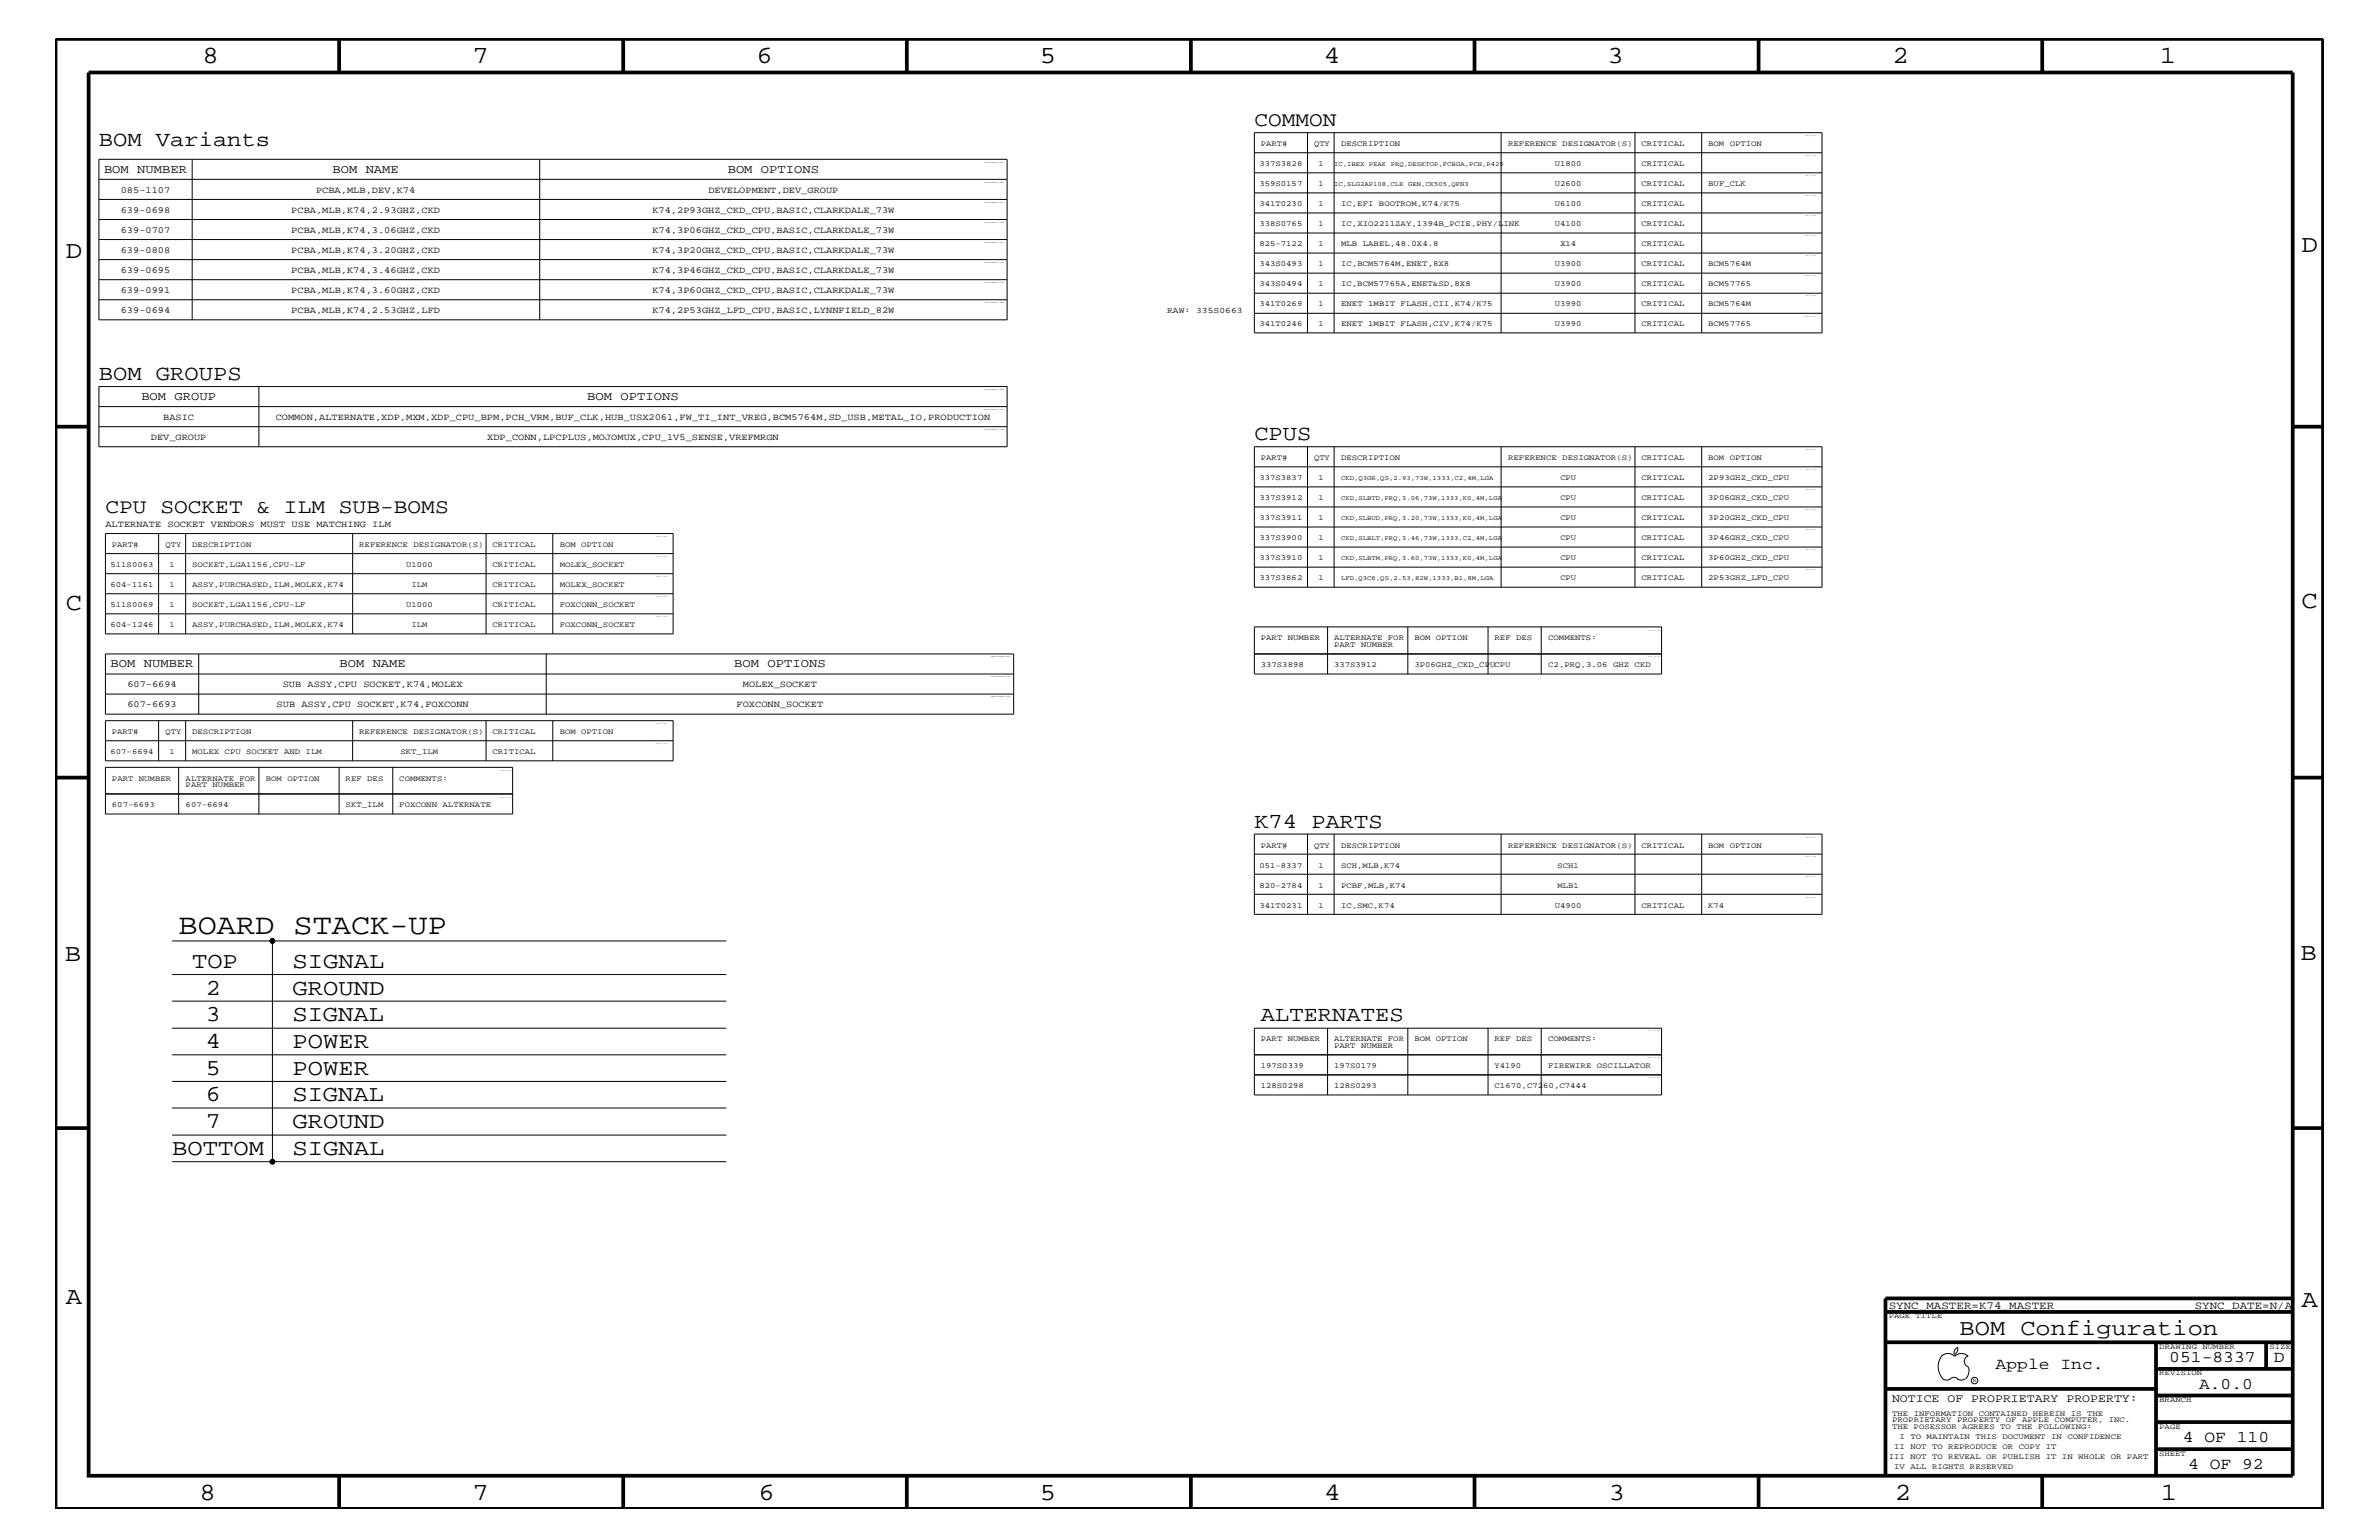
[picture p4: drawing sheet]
<svg xmlns="http://www.w3.org/2000/svg" width="432mm" height="279mm" viewBox="0 0 432 279" stroke-linecap="round" stroke-linejoin="round" font-family="sans-serif">
<defs><g id="words">
<text font-size="5.2" x="32.4" y="169.5">BOARD STACK-UP</text>
<g font-size="4.5">
<text x="36.7" y="11.5">8</text>
<text x="85.8" y="11.5">7</text>
<text x="137.3" y="11.5">6</text>
<text x="188.7" y="11.5">5</text>
<text x="240.3" y="11.5">4</text>
<text x="291.8" y="11.5">3</text>
<text x="343.5" y="11.5">2</text>
<text x="392" y="11.5">1</text>
<text x="11.9" y="46.8">D</text>
<text x="417.7" y="45.7">D</text>
<text x="11.9" y="110.6">C</text>
<text x="417.7" y="110.3">C</text>
<text x="11.8" y="174.3">B</text>
<text x="417.6" y="174.2">B</text>
<text x="11.9" y="236.7">A</text>
<text x="417.7" y="237.1">A</text>
<text x="36.2" y="272.1">8</text>
<text x="85.8" y="272.1">7</text>
<text x="137.7" y="272.1">6</text>
<text x="188.7" y="272.1">5</text>
<text x="240.4" y="272.1">4</text>
<text x="292" y="272.1">3</text>
<text x="343.9" y="272.1">2</text>
<text x="392.2" y="272.1">1</text>
</g>
<g font-size="4.1">
<text x="34.9" y="175.6">TOP</text>
<text x="53.1" y="175.6">SIGNAL</text>
<text x="37.3" y="185.3">3</text>
<text x="37.3" y="180.5">2</text>
<text x="53.1" y="185.3">SIGNAL</text>
<text x="53.1" y="180.5">GROUND</text>
<text x="37.3" y="190.2">4</text>
<text x="53.1" y="190.2">POWER</text>
<text x="37.3" y="195">5</text>
<text x="53.1" y="195">POWER</text>
<text x="37.3" y="199.8">6</text>
<text x="53.1" y="199.8">SIGNAL</text>
<text x="31.2" y="209.6">BOTTOM</text>
<text x="37.3" y="204.7">7</text>
<text x="53.1" y="209.6">SIGNAL</text>
<text x="53.1" y="204.7">GROUND</text>
<text x="355.7" y="242.3">BOM Configuration</text>
</g>
<g font-size="3.9">
<text x="17.9" y="26.5">BOM Variants</text>
<text x="17.9" y="68.9">BOM GROUPS</text>
<text x="227.7" y="79.9">CPUS</text>
<text x="227.7" y="150.1">K74 PARTS</text>
<text x="228.9" y="185.3">ALTERNATES</text>
</g>
<g font-size="3.7">
<text x="227.7" y="22.9">COMMON</text>
<text x="19.1" y="93.2">CPU SOCKET &amp; ILM SUB-BOMS</text>
</g>
<g font-size="3">
<text x="362.2" y="248.4">Apple Inc.</text>
<text x="393.7" y="247.1">051-8337</text>
<text x="399.2" y="252">A.0.0</text>
<text x="412.7" y="247.1">D</text>
<text x="396.2" y="261.6">4 OF 110</text>
<text x="397.2" y="266.6">4 OF 92</text>
</g>
<g font-size="2.2">
<text x="18.9" y="31.4">BOM NUMBER</text>
<text x="60.4" y="31.4">BOM NAME</text>
<text x="132.1" y="31.4">BOM OPTIONS</text>
<text x="25.7" y="72.6">BOM GROUP</text>
<text x="106.6" y="72.6">BOM OPTIONS</text>
<text x="20.1" y="121">BOM NUMBER</text>
<text x="61.6" y="121">BOM NAME</text>
<text x="133.3" y="121">BOM OPTIONS</text>
</g>
<text font-size="2.1" x="343.4" y="254.4">NOTICE OF PROPRIETARY PROPERTY:</text>
<g font-size="2">
<text x="342.8" y="237.4">SYNC_MASTER=K74_MASTER</text>
<text x="398.4" y="237.4">SYNC_DATE=N/A</text>
</g>
<g font-size="1.7">
<text x="21.9" y="35">085-1107</text>
<text x="57.4" y="35">PCBA,MLB,DEV,K74</text>
<text x="128.6" y="35">DEVELOPMENT,DEV_GROUP</text>
<text x="21.9" y="38.6">639-0698</text>
<text x="52.9" y="38.6">PCBA,MLB,K74,2.93GHZ,CKD</text>
<text x="118.4" y="38.6">K74,2P93GHZ_CKD_CPU,BASIC,CLARKDALE_73W</text>
<text x="21.9" y="42.3">639-0707</text>
<text x="21.9" y="45.9">639-0808</text>
<text x="52.9" y="42.3">PCBA,MLB,K74,3.06GHZ,CKD</text>
<text x="52.9" y="45.9">PCBA,MLB,K74,3.20GHZ,CKD</text>
<text x="118.4" y="42.3">K74,3P06GHZ_CKD_CPU,BASIC,CLARKDALE_73W</text>
<text x="118.4" y="45.9">K74,3P20GHZ_CKD_CPU,BASIC,CLARKDALE_73W</text>
<text x="21.9" y="49.6">639-0695</text>
<text x="21.9" y="53.2">639-0991</text>
<text x="52.9" y="49.6">PCBA,MLB,K74,3.46GHZ,CKD</text>
<text x="52.9" y="53.2">PCBA,MLB,K74,3.60GHZ,CKD</text>
<text x="118.4" y="49.6">K74,3P46GHZ_CKD_CPU,BASIC,CLARKDALE_73W</text>
<text x="118.4" y="53.2">K74,3P60GHZ_CKD_CPU,BASIC,CLARKDALE_73W</text>
<text x="21.9" y="56.8">639-0694</text>
<text x="52.9" y="56.8">PCBA,MLB,K74,2.53GHZ,LFD</text>
<text x="118.4" y="56.8">K74,2P53GHZ_LFD_CPU,BASIC,LYNNFIELD_82W</text>
<text x="29.6" y="76.2">BASIC</text>
<text x="50" y="76.2">COMMON,ALTERNATE,XDP,MXM,XDP_CPU_BPM,PCH_VRM,BUF_CLK,HUB_USX2061,FW_TI_INT_VREG,BCM5764M,SD_USB,METAL_IO,PRODUCTION</text>
<text x="27.4" y="79.9">DEV_GROUP</text>
<text x="88.4" y="79.9">XDP_CONN,LPCPLUS,MOJOMUX,CPU_1V5_SENSE,VREFMRGN</text>
<text x="19.1" y="95.6">ALTERNATE SOCKET VENDORS MUST USE MATCHING ILM</text>
<text x="23.1" y="124.7">607-6694</text>
<text x="51.3" y="124.7">SUB ASSY,CPU SOCKET,K74,MOLEX</text>
<text x="134.8" y="124.7">MOLEX_SOCKET</text>
<text x="23.1" y="128.3">607-6693</text>
<text x="50.2" y="128.3">SUB ASSY,CPU SOCKET,K74,FOXCONN</text>
<text x="133.7" y="128.3">FOXCONN_SOCKET</text>
</g>
<text font-size="1.5" x="211.8" y="56.8">RAW: 335S0663</text>
<g font-size="1.4">
<text x="228.9" y="26.5">PART#</text>
<text x="238.5" y="26.5">QTY</text>
<text x="243.4" y="26.5">DESCRIPTION</text>
<text x="273.7" y="26.5">REFERENCE DESIGNATOR(S)</text>
<text x="297.9" y="26.5">CRITICAL</text>
<text x="310" y="26.5">BOM OPTION</text>
<text x="228.6" y="33.7">359S0157</text>
<text x="228.6" y="30.2">337S3828</text>
<text x="239.3" y="30.2">1</text>
<text x="239.3" y="33.7">1</text>
<text x="282.2" y="30.2">U1800</text>
<text x="282.2" y="33.7">U2600</text>
<text x="297.9" y="30.2">CRITICAL</text>
<text x="297.9" y="33.7">CRITICAL</text>
<text x="310" y="33.7">BUF_CLK</text>
<text x="228.6" y="37.4">341T0230</text>
<text x="228.6" y="41">338S0765</text>
<text x="239.3" y="37.4">1</text>
<text x="239.3" y="41">1</text>
<text x="243.4" y="37.4">IC,EFI BOOTROM,K74/K75</text>
<text x="243.4" y="41">IC,XIO2211ZAY,1394B_PCIE,PHY/LINK</text>
<text x="282.2" y="37.4">U6100</text>
<text x="282.2" y="41">U4100</text>
<text x="297.9" y="37.4">CRITICAL</text>
<text x="297.9" y="41">CRITICAL</text>
<text x="228.6" y="44.6">825-7122</text>
<text x="239.3" y="44.6">1</text>
<text x="243.4" y="44.6">MLB LABEL,48.0X4.8</text>
<text x="283.2" y="44.6">X14</text>
<text x="297.9" y="44.6">CRITICAL</text>
<text x="228.6" y="48.3">343S0493</text>
<text x="228.6" y="51.9">343S0494</text>
<text x="239.3" y="48.3">1</text>
<text x="239.3" y="51.9">1</text>
<text x="243.4" y="48.3">IC,BCM5764M,ENET,8X8</text>
<text x="243.4" y="51.9">IC,BCM57765A,ENET&amp;SD,8X8</text>
<text x="282.2" y="48.3">U3900</text>
<text x="282.2" y="51.9">U3900</text>
<text x="297.9" y="48.3">CRITICAL</text>
<text x="297.9" y="51.9">CRITICAL</text>
<text x="310" y="48.3">BCM5764M</text>
<text x="310" y="51.9">BCM57765</text>
<text x="228.6" y="59.2">341T0246</text>
<text x="228.6" y="55.6">341T0269</text>
<text x="239.3" y="59.2">1</text>
<text x="239.3" y="55.6">1</text>
<text x="243.4" y="59.2">ENET 1MBIT FLASH,CIV,K74/K75</text>
<text x="243.4" y="55.6">ENET 1MBIT FLASH,CII,K74/K75</text>
<text x="282.2" y="59.2">U3990</text>
<text x="282.2" y="55.6">U3990</text>
<text x="297.9" y="59.2">CRITICAL</text>
<text x="297.9" y="55.6">CRITICAL</text>
<text x="310" y="55.6">BCM5764M</text>
<text x="310" y="59.2">BCM57765</text>
<text x="228.9" y="83.5">PART#</text>
<text x="238.5" y="83.5">QTY</text>
<text x="243.4" y="83.5">DESCRIPTION</text>
<text x="273.7" y="83.5">REFERENCE DESIGNATOR(S)</text>
<text x="297.9" y="83.5">CRITICAL</text>
<text x="310" y="83.5">BOM OPTION</text>
<text x="228.6" y="87.1">337S3837</text>
<text x="239.3" y="87.1">1</text>
<text x="283.2" y="87.1">CPU</text>
<text x="297.9" y="87.1">CRITICAL</text>
<text x="310" y="87.1">2P93GHZ_CKD_CPU</text>
<text x="228.6" y="94.3">337S3911</text>
<text x="228.6" y="90.7">337S3912</text>
<text x="239.3" y="94.3">1</text>
<text x="239.3" y="90.7">1</text>
<text x="283.2" y="94.3">CPU</text>
<text x="283.2" y="90.7">CPU</text>
<text x="297.9" y="94.3">CRITICAL</text>
<text x="297.9" y="90.7">CRITICAL</text>
<text x="310" y="94.3">3P20GHZ_CKD_CPU</text>
<text x="310" y="90.7">3P06GHZ_CKD_CPU</text>
<text x="20.3" y="99.3">PART#</text>
<text x="30.1" y="99.3">QTY</text>
<text x="34.9" y="99.3">DESCRIPTION</text>
<text x="65.2" y="99.3">REFERENCE DESIGNATOR(S)</text>
<text x="89.4" y="99.3">CRITICAL</text>
<text x="101.6" y="99.3">BOM OPTION</text>
<text x="228.6" y="98">337S3900</text>
<text x="228.6" y="101.6">337S3910</text>
<text x="239.3" y="98">1</text>
<text x="239.3" y="101.6">1</text>
<text x="283.2" y="98">CPU</text>
<text x="283.2" y="101.6">CPU</text>
<text x="297.9" y="98">CRITICAL</text>
<text x="297.9" y="101.6">CRITICAL</text>
<text x="310" y="98">3P46GHZ_CKD_CPU</text>
<text x="310" y="101.6">3P60GHZ_CKD_CPU</text>
<text x="20.1" y="102.9">511S0063</text>
<text x="20.1" y="106.5">604-1161</text>
<text x="30.8" y="102.9">1</text>
<text x="30.8" y="106.5">1</text>
<text x="34.9" y="102.9">SOCKET,LGA1156,CPU-LF</text>
<text x="34.9" y="106.5">ASSY,PURCHASED,ILM,MOLEX,K74</text>
<text x="73.7" y="102.9">U1000</text>
<text x="74.7" y="106.5">ILM</text>
<text x="89.4" y="106.5">CRITICAL</text>
<text x="89.4" y="102.9">CRITICAL</text>
<text x="101.6" y="102.9">MOLEX_SOCKET</text>
<text x="101.6" y="106.5">MOLEX_SOCKET</text>
<text x="228.6" y="105.3">337S3862</text>
<text x="239.3" y="105.3">1</text>
<text x="283.2" y="105.3">CPU</text>
<text x="297.9" y="105.3">CRITICAL</text>
<text x="310" y="105.3">2P53GHZ_LFD_CPU</text>
<text x="20.1" y="110.2">511S0069</text>
<text x="20.1" y="113.7">604-1246</text>
<text x="30.8" y="113.7">1</text>
<text x="30.8" y="110.2">1</text>
<text x="34.9" y="110.2">SOCKET,LGA1156,CPU-LF</text>
<text x="34.9" y="113.7">ASSY,PURCHASED,ILM,MOLEX,K74</text>
<text x="73.7" y="110.2">U1000</text>
<text x="74.7" y="113.7">ILM</text>
<text x="89.4" y="113.7">CRITICAL</text>
<text x="89.4" y="110.2">CRITICAL</text>
<text x="101.6" y="113.7">FOXCONN_SOCKET</text>
<text x="101.6" y="110.2">FOXCONN_SOCKET</text>
<text x="228.9" y="116.2">PART NUMBER</text>
<text x="242.1" y="117.4">PART NUMBER</text>
<text x="242.1" y="116.2">ALTERNATE FOR</text>
<text x="256.7" y="116.2">BOM OPTION</text>
<text x="271.3" y="116.2">REF DES</text>
<text x="281" y="116.2">COMMENTS:</text>
<text x="228.9" y="121">337S3898</text>
<text x="242.1" y="121">337S3912</text>
<text x="256.7" y="121">3P06GHZ_CKD_CPUCPU</text>
<text x="281" y="121">C2,PRQ,3.06 GHZ CKD</text>
<text x="20.1" y="136.8">607-6694</text>
<text x="20.3" y="133.2">PART#</text>
<text x="30.1" y="133.2">QTY</text>
<text x="30.8" y="136.8">1</text>
<text x="34.9" y="136.8">MOLEX CPU SOCKET AND ILM</text>
<text x="34.9" y="133.2">DESCRIPTION</text>
<text x="65.2" y="133.2">REFERENCE DESIGNATOR(S)</text>
<text x="72.7" y="136.8">SKT_ILM</text>
<text x="89.4" y="133.2">CRITICAL</text>
<text x="89.4" y="136.8">CRITICAL</text>
<text x="101.6" y="133.2">BOM OPTION</text>
<text x="20.3" y="141.7">PART NUMBER</text>
<text x="33.7" y="141.7">ALTERNATE FOR</text>
<text x="33.7" y="142.9">PART NUMBER</text>
<text x="48.3" y="141.7">BOM OPTION</text>
<text x="62.7" y="141.7">REF DES</text>
<text x="72.5" y="141.7">COMMENTS:</text>
<text x="20.3" y="146.5">607-6693</text>
<text x="33.7" y="146.5">607-6694</text>
<text x="62.7" y="146.5">SKT_ILM</text>
<text x="72.5" y="146.5">FOXCONN ALTERNATE</text>
<text x="228.9" y="153.8">PART#</text>
<text x="238.5" y="153.8">QTY</text>
<text x="243.4" y="153.8">DESCRIPTION</text>
<text x="273.7" y="153.8">REFERENCE DESIGNATOR(S)</text>
<text x="297.9" y="153.8">CRITICAL</text>
<text x="310" y="153.8">BOM OPTION</text>
<text x="228.6" y="161.1">820-2784</text>
<text x="228.6" y="157.4">051-8337</text>
<text x="239.3" y="161.1">1</text>
<text x="239.3" y="157.4">1</text>
<text x="243.4" y="161.1">PCBF,MLB,K74</text>
<text x="243.4" y="157.4">SCH,MLB,K74</text>
<text x="282.7" y="161.1">MLB1</text>
<text x="282.7" y="157.4">SCH1</text>
<text x="228.6" y="164.7">341T0231</text>
<text x="239.3" y="164.7">1</text>
<text x="243.4" y="164.7">IC,SMC,K74</text>
<text x="282.2" y="164.7">U4900</text>
<text x="297.9" y="164.7">CRITICAL</text>
<text x="310" y="164.7">K74</text>
<text x="228.9" y="188.9">PART NUMBER</text>
<text x="242.1" y="190.2">PART NUMBER</text>
<text x="242.1" y="188.9">ALTERNATE FOR</text>
<text x="256.7" y="188.9">BOM OPTION</text>
<text x="271.3" y="188.9">REF DES</text>
<text x="281" y="188.9">COMMENTS:</text>
<text x="228.9" y="193.7">197S0339</text>
<text x="228.9" y="197.4">128S0298</text>
<text x="242.1" y="193.7">197S0179</text>
<text x="242.1" y="197.4">128S0293</text>
<text x="271.3" y="197.4">C1670,C7260,C7444</text>
<text x="271.3" y="193.7">Y4190</text>
<text x="281" y="193.7">FIREWIRE OSCILLATOR</text>
<text x="342.8" y="239.2">PAGE TITLE</text>
<text x="391.9" y="244.7">DRAWING NUMBER</text>
<text x="411.9" y="244.7">SIZE</text>
<text x="391.9" y="249.5">REVISION</text>
<text x="343.4" y="256.8">THE INFORMATION CONTAINED HEREIN IS THE</text>
<text x="391.9" y="254.4">BRANCH</text>
<text x="343.4" y="259.3">THE POSESSOR AGREES TO THE FOLLOWING:</text>
<text x="343.4" y="258">PROPRIETARY PROPERTY OF APPLE COMPUTER, INC.</text>
<text x="343.8" y="262.9">II NOT TO REPRODUCE OR COPY IT</text>
<text x="344.8" y="261.1">I TO MAINTAIN THIS DOCUMENT IN CONFIDENCE</text>
<text x="391.9" y="259.3">PAGE</text>
<text x="342.8" y="264.7">III NOT TO REVEAL OR PUBLISH IT IN WHOLE OR PART</text>
<text x="343.8" y="266.6">IV ALL RIGHTS RESERVED</text>
<text x="391.9" y="264.1">SHEET</text>
</g>
<g font-size="1.2">
<text x="242.1" y="33.7">IC,SLG2AP108,CLK GEN,CK505,QFN3</text>
<text x="242.1" y="30.2">IC,IBEX PEAK PRQ,DESKTOP,FCBGA,PCH,P425</text>
<text x="243.4" y="87.1">CKD,Q3GR,QS,2.93,73W,1333,C2,4M,LGA</text>
<text x="243.4" y="94.3">CKD,SLBUD,PRQ,3.20,73W,1333,K0,4M,LGA</text>
<text x="243.4" y="90.7">CKD,SLBTD,PRQ,3.06,73W,1333,K0,4M,LGA</text>
<text x="243.4" y="98">CKD,SLBLT,PRQ,3.46,73W,1333,C2,4M,LGA</text>
<text x="243.4" y="101.6">CKD,SLBTM,PRQ,3.60,73W,1333,K0,4M,LGA</text>
<text x="243.4" y="105.3">LFD,Q3C6,QS,2.53,82W,1333,B1,8M,LGA</text>
</g>
<text font-size="1" x="358.1" y="250.7">R</text>
<g font-size=".3">
<text x="178.6" y="29.5">TABLE_BOMGROUP_HEAD</text>
<text x="178.6" y="33.1">TABLE_BOMGROUP_ITEM</text>
<text x="178.6" y="36.8">TABLE_BOMGROUP_ITEM</text>
<text x="178.6" y="40.4">TABLE_BOMGROUP_ITEM</text>
<text x="178.6" y="44.1">TABLE_BOMGROUP_ITEM</text>
<text x="178.6" y="47.7">TABLE_BOMGROUP_ITEM</text>
<text x="178.6" y="51.3">TABLE_BOMGROUP_ITEM</text>
<text x="178.6" y="55">TABLE_BOMGROUP_ITEM</text>
<text x="178.6" y="70.7">TABLE_BOMGROUP_HEAD</text>
<text x="178.6" y="74.4">TABLE_BOMGROUP_ITEM</text>
<text x="178.6" y="78">TABLE_BOMGROUP_ITEM</text>
<text x="179.8" y="119.2">TABLE_BOMGROUP_HEAD</text>
<text x="179.8" y="122.9">TABLE_BOMGROUP_ITEM</text>
<text x="179.8" y="126.5">TABLE_BOMGROUP_ITEM</text>
</g>
</g></defs>
<g fill="none" stroke="#000" stroke-width=".18">
<path d="M17.9 28.9h164.9v29.1h-164.9zM17.9 39.8h164.9M17.9 36.2h164.9M17.9 32.5h164.9M34.9 28.9v29.1M98 28.9v29.1M227.7 24.1h103v36.3h-103zM227.7 38.6h103M227.7 35h103M227.7 31.4h103M227.7 27.7h103M237.3 24.1v36.3"/>
<path d="M242.1 24.1v36.3M272.5 24.1v36.3M296.8 24.1v36.3M308.9 24.1v36.3M17.9 54.4h164.9M17.9 47.1h164.9M17.9 43.5h164.9M17.9 50.7h164.9M227.7 56.8h103M227.7 42.3h103M227.7 53.2h103M227.7 45.9h103"/>
<path d="M227.7 49.6h103M17.9 70.1h164.9v11h-164.9zM17.9 77.4h164.9M17.9 73.8h164.9M47 70.1v11M19.1 96.8h103.1v18.2h-103.1zM28.8 96.8v18.2M33.7 96.8v18.2M64 96.8v18.2M88.2 96.8v18.2M100.3 96.8v18.2M227.7 81.1h103v25.4h-103z"/>
<path d="M227.7 88.3h103M227.7 92h103M227.7 95.6h103M227.7 99.3h103M227.7 84.7h103M237.3 81.1v25.4M242.1 81.1v25.4M272.5 81.1v25.4M296.8 81.1v25.4M308.9 81.1v25.4M19.1 118.6h164.9v11h-164.9zM19.1 107.7h103.1"/>
<path d="M19.1 111.4h103.1M19.1 104.1h103.1M19.1 100.4h103.1M36.1 118.6v11M99.1 118.6v11M227.7 113.7h73.9v8.6h-73.9zM227.7 118.6h73.9M227.7 102.9h103M241 113.7v8.6M255.5 113.7v8.6M270.1 113.7v8.6M279.7 113.7v8.6"/>
<path d="M19.1 125.9h164.9M19.1 130.8h103.1v7.2h-103.1zM19.1 139.2h73.9v8.5h-73.9zM19.1 134.4h103.1M19.1 122.3h164.9M28.8 130.8v7.2M32.4 139.2v8.5M33.7 130.8v7.2M47 139.2v8.5M61.6 139.2v8.5M64 130.8v7.2M71.3 139.2v8.5"/>
<path d="M88.2 130.8v7.2M100.3 130.8v7.2M19.1 144h73.9M227.7 151.3h103v14.6h-103zM227.7 155h103M227.7 158.6h103M237.3 151.3v14.6M242.1 151.3v14.6M272.5 151.3v14.6M296.8 151.3v14.6M308.9 151.3v14.6M31.2 176.8h100.6"/>
<path d="M31.2 170.7h100.6M49.4 170.7v40.1h82.4M227.7 162.2h103M31.2 191.4h100.6M31.2 186.5h100.6M31.2 181.6h100.6M31.2 196.2h100.6M227.7 191.4h73.9M227.7 186.5h73.9v12.2h-73.9zM227.7 195h73.9M241 186.5v12.2M255.5 186.5v12.2"/>
<path d="M270.1 186.5v12.2M279.7 186.5v12.2M31.2 205.9h100.6M31.2 210.8h18.2M31.2 201h100.6M352.3 246.1a1.69 1.69 0 0 1 2.5 0 1.72 1.72 0 0 1 2.4 0M352.4 246a3.2 3.2 0 0 0 .4 4.3l.8 .1 .4-.2M354 250.2l.7-.3 .7 .3M355.2 250.2l.7 .2 .7-.2M355.3 244.4v.3a1.18 1.18 0 0 1-.6 1.1M355.4 244.4a.99 .99 0 0 0-.6 1.4M357.2 246a1.04 1.04 0 0 0-.7 1 1.04 1.04 0 0 0 .7 1"/>
<path d="M357.3 248l.1 .7a2.11 2.11 0 0 1-.6 1.5"/>
<circle cx="49.4" cy="170.7" r=".42"/>
<circle cx="49.4" cy="210.8" r=".42"/>
<circle cx="358.4" cy="250.5" r=".59"/>
</g>
<g fill="none" stroke="#000" stroke-width=".68" stroke-linecap="butt">
<path d="M10.1 7.1h411.5v266.7h-411.5zM16.1 13.2h400v254.5h-400zM61.6 7.1v6.1M113.1 7.1v6.1M164.6 7.1v6.1M216.2 7.1v6.1M267.6 7.1v6.1M319.2 7.1v6.1M370.7 7.1v6.1M10.1 77.4h6M416.1 77.4h5.5M10.1 141.1h6"/>
<path d="M416.1 141.1h5.5M10.1 204.7h6M416.1 204.7h5.5M342.2 238h73.9M416.1 235.6h-73.9v32.1M342.2 243.5h73.9M342.2 252h49.1M391.3 243.5v24.2M391.3 258h24.8M391.3 253.2h24.8M391.3 248.4h24.8M411.3 243.5v4.9"/>
<path d="M61.6 267.7v6.1M113.1 267.7v6.1M164.6 267.7v6.1M216.2 268v5.8M267.6 267.7v6.1M319.2 267.7v6.1M370.7 267.7v6.1M391.3 262.9h24.8"/>
</g>
<g fill="#000">
<circle cx="49.4" cy="170.7" r=".42"/>
<circle cx="49.4" cy="210.8" r=".42"/>
</g>
<use href="#words"/>
</svg>
